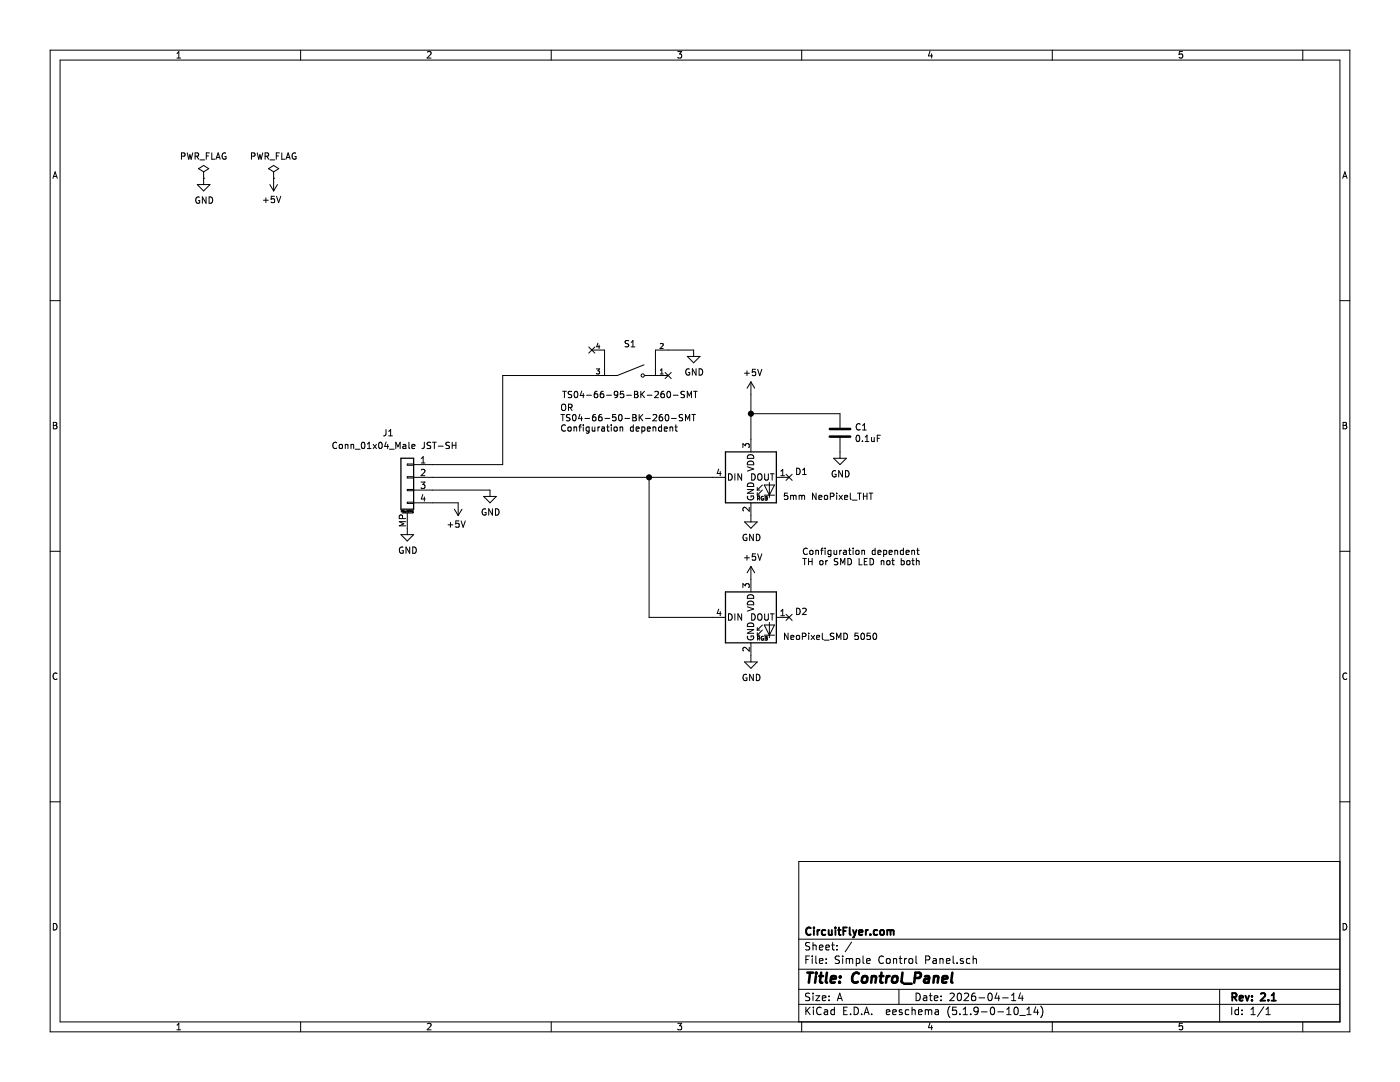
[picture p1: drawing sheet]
<svg xmlns="http://www.w3.org/2000/svg" width="279mm" height="216mm" viewBox="0 0 279 216" stroke-linecap="round" stroke-linejoin="round" font-family="sans-serif">
<path d="M0 0h279.4v215.9h-279.4z" fill-rule="evenodd" fill="#fff" stroke="#fff" stroke-width=".2"/>
<g fill="none" stroke="#000" stroke-width=".2">
<path d="M10 10h259.4v195.9h-259.4zM12 12h255.4v191.9h-255.4zM35.3 11.6h.7M35.3 10.6l.4-.3v1.3M60 10v2M85.3 10.4l.5-.1 .2 .3-.8 1h.8M110 10v2M135.3 10.3h.7l-.4 .5 .4 .1v.6l-.2 .1-.5-.1M160 10v2M185.6 10.2l-.3 1h.8M185.9 10.7v.9M210 10v2"/>
<path d="M236 10.3h-.6l-.1 .6 .2-.1h.4l.1 .7-.2 .1-.5-.1M260 10v2M10.6 35.6l.4-1.3 .4 1.3M10.7 35.2h.6M36.2 31.2l.6-.1 .1-.5-.7-.1v1.3M37.4 30.5l.3 1.3 .2-.9 .3 .9 .3-1.3M38.9 31.2l.6-.1 .1-.5-.7-.1v1.3M39.2 31.2l.4 .6M39.4 36.8h2.5l-1.3 1.3zM39.6 33.7l1-.7 1.1 .7-1.1 .6zM39.8 39.4a.59 .59 0 0 0-.7 .5 .59 .59 0 0 0 .7 .6l.1-.5h-.3M39.9 31.9h1"/>
<path d="M40.6 35.6h.1M40.6 34.3v2.5M41.1 39.3v1.3l-.7-1.3v1.3M41.2 31.1h.4M41.7 39.3a.64 .64 0 0 1 .7 .6 .64 .64 0 0 1-.7 .7zM41.8 30.5h-.6v1.3M42.3 30.5v1.3h.6M43.1 31.8l.4-1.3 .4 1.3M43.2 31.4h.6M45 30.6a.59 .59 0 0 0-.7 .6 .59 .59 0 0 0 .7 .5l.1-.5h-.2M50.2 31.2l.6-.1 .1-.5-.7-.1v1.3M51.3 30.5l.3 1.3 .3-.9 .2 .9 .3-1.3"/>
<path d="M52.6 40h.9M52.9 31.2l.6-.1 .1-.5-.7-.1v1.3M53.1 39.5v.9M53.2 31.2l.4 .6M53.6 33.7l1-.7 1 .7-1 .6zM53.8 36.8l.8 1.3M53.9 31.9h.9M54.6 35.6h.1M54.6 34.3v3.8M54.8 39.2h-.6l-.1 .6 .2-.2 .4 .1 .1 .6-.2 .1-.5-.1M55.1 31.1h.5M55.2 39.2l.4 1.2 .4-1.2"/>
<path d="M55.4 36.8l-.8 1.3M55.8 30.5h-.7v1.3M56.2 30.5v1.3h.6M57.1 31.8l.4-1.3 .4 1.3M57.2 31.4h.6M59 30.6a.59 .59 0 0 0-.7 .6 .59 .59 0 0 0 .7 .5l.1-.5h-.3M268 35.6l.4-1.3 .4 1.3M268.1 35.2h.6M10 60h2M267.4 60h2M112.3 78.1h.7M112.6 78.1v1.2"/>
<path d="M114.1 78.2l-.5-.1-.2 .1v.4l.6 .2 .1 .3-.2 .2h-.5M114.7 78.2l.2-.1a.67 .67 0 0 1 .4 .6 .67 .67 0 0 1-.4 .6l-.3-.4zM116.1 78l-.3 .9h.8M116.4 78.5v.8M117.1 78.9h.9M117.5 69.2l1.2 1.3M118.1 69.8h2.5v5.1M118.7 69.2l-1.2 1.3M119 73.6h.7l-.4 .4 .4 .2-.1 .3-.1 .1-.5-.1M119.2 78.1l-.4 .1a.87 .87 0 0 0 0 1.1l.5-.1v-.5l-.5-.1-.2 .2M119.3 68.5l-.2 .7h.6M119.6 68.9v.6"/>
<path d="M120.4 78.1l-.4 .1-.2 .4 .1 .7h.5l.1-.2-.1-.5h-.4l-.2 .2M121.1 78.9h.9M123.3 78.6l-.2 .3-.4-.1-.1-.6 .5-.1 .2 .2-.1 .7-.1 .3h-.4M124.5 78.1h-.6l-.1 .6 .2-.1 .5 .1v.5l-.2 .1-.5-.1M125 78.9h1M125.5 68l-.5-.1-.3 .3 .2 .3 .5 .2v.4l-.2 .1h-.5M126 69.2h.7M126 68.3l.3-.4v1.3M126.6 78.1l.6 .1 .1 .2-.2 .3 .3 .2-.2 .4h-.6zM126.6 78.7h.5M127.9 78.1v1.2M128.1 78.6l.5 .7"/>
<path d="M128.5 72.8l-5.3 2.1h-22.9v17.8h-17.8M128.6 78.1l-.7 .7M128.7 74.9h4.6M129.2 78.9h.9M130.7 78.2l.5-.1 .2 .3-.8 .9h.8M131.8 74.6h.6M131.8 73.9l.3-.3v1M131.8 68.6l.4-.1 .2 .3-.7 .7h.7M132.5 78.1h-.2a.79 .79 0 0 0-.2 1.2l.5-.1v-.5l-.5-.1-.2 .2M132.7 74.3l1.3 1.2M133.2 78.2l.2-.1a.67 .67 0 0 1 .5 .6 .67 .67 0 0 1-.5 .6l-.3-.4zM134 74.3l-1.3 1.2"/>
<path d="M134.4 78.9h.9M136.6 78.2l-.5-.1-.2 .1 .1 .4 .6 .3v.2l-.2 .2h-.5M137.2 79.3v-1.2l.4 .9 .4-.9v1.2M137.2 71.1h2.5l-1.3 1.3zM137.6 73.7a.59 .59 0 0 0-.8 .5 .59 .59 0 0 0 .8 .6v-.5h-.2M138.4 71.1v-1.3h-7.6v5.1M138.4 78.1h.7M138.8 78.1v1.2M138.9 73.6v1.3l-.7-1.3v1.3M139.5 73.6a.64 .64 0 0 1 .7 .6 .64 .64 0 0 1-.7 .7zM148.6 74.5h1M149.1 74v1"/>
<path d="M149.9 76.2v14M149.9 76.2l-.8 1.3M149.9 76.2l.7 1.3M150.8 73.7h-.6l-.1 .6 .2-.1h.4l.1 .6-.2 .2-.5-.2M151.2 73.7l.4 1.3 .4-1.3M10.6 84.3h.5l.2 .2-.2 .4 .3 .2-.2 .5h-.6zM10.6 84.9h.5M67.2 88.4a.56 .56 0 0 0-.8 .5 .56 .56 0 0 0 .8 .5M67.8 88.7h.3l.3 .2v.4l-.3 .2-.4-.2zM68.9 88.8l.5-.1v.8M68.9 88.7v.8M70.1 88.8l.4-.1 .1 .8"/>
<path d="M70.1 88.7v.8M70.9 89.6h1M72.2 88.4l.2-.2a.69 .69 0 0 1 .4 .7 .69 .69 0 0 1-.4 .6l-.3-.5zM73.3 89.5h.7M73.3 88.6l.4-.4v1.3M74.5 88.7l.6 .8M75.1 88.7l-.6 .8M75.7 88.4l.1-.2a.67 .67 0 0 1 .5 .7 .67 .67 0 0 1-.5 .6l-.2-.5zM77 85.7v.9l-.1 .3-.3 .1M77.1 88.2l-.3 .9h.7M77.4 88.7v.8M77.6 87h.7"/>
<path d="M77.6 86.1l.4-.4v1.3M77.7 89.6h1M79 89.5v-1.3l.4 1 .5-1v1.3M80.4 88.7h.5l.1 .8M81 89h-.4l-.2 .2v.3h.6M81.3 92.6h1.2v.2h-1.2zM81.3 95.1h1.2v.3h-1.2zM81.3 97.7h1.2v.2h-1.2zM81.6 88.2v1.1l.2 .2M82.2 89.1l.6-.1v-.3h-.4l-.2 .1 .1 .7h.5M82.5 95.2h62.3M82.5 97.8h15.3v1.3"/>
<path d="M84 96.2h.8l-.4 .5 .3 .1 .1 .4-.2 .3-.6-.2M84.1 93.8l.5-.2 .2 .4-.8 .9h.8M84.1 92.4h.7M84.1 91.5l.4-.4v1.3M84.4 98.7l-.3 .9h.8M84.7 88.2l-.1 1.1-.4 .2M84.7 99.2v.8M86 88.3l-.5-.1-.3 .3 .1 .3 .6 .2v.4l-.2 .1h-.5M86.3 88.2h.7M86.7 88.2v1.3M87.5 89h.9M89.7 88.3l-.5-.1-.2 .2v.3l.6 .3 .1 .3-.2 .2h-.5"/>
<path d="M90.2 88.2v1.3M90.2 88.8h.8M91 88.2v1.3M96.5 99.1h2.6l-1.3 1.2zM111.9 82.7h.8M112.1 80.8l.3-.2a.44 .44 0 0 1 .5 .5v.6l-.5 .2-.3-.2zM112.3 82.7v1.3M112.9 84.9a.56 .56 0 0 0-.8 .5 .56 .56 0 0 0 .8 .5M113.5 85.2h.3l.2 .2v.4l-.2 .2-.5-.2zM113.5 81.3h.6v-.5l-.6-.2v1.3M113.8 81.3l.4 .6M113.8 82.8l-.5-.1-.2 .1-.1 .3 .2 .2 .4 .1 .2 .3-.3 .3-.5-.1"/>
<path d="M114.4 82.8l.2-.1a.69 .69 0 0 1 .4 .6 .69 .69 0 0 1-.4 .7l-.4-.5zM114.6 85.3l.4-.1 .1 .8M114.6 85.2v.8M115.5 85.2h.5M115.7 82.7l-.3 .8h.8M116 84.8l-.3 .1v1.1M116.1 83.1v.9M116.4 84.8v.1M116.4 85.2v.8M116.7 83.5h1M117.6 85.2h-.4l-.2 .2 .1 .6h.5M117.6 85.2v1l-.3 .3-.3-.1"/>
<path d="M118.2 85.2v.8l.5-.1M118.7 85.2v.8M118.8 82.7l-.3 .1a.87 .87 0 0 0 0 1.2l.4-.2v-.5l-.4-.1-.3 .2M119.3 85.2v.8M119.7 85.2l-.4 .2M120 82.7l-.3 .1a.87 .87 0 0 0 0 1.2l.4-.2v-.5l-.4-.1-.2 .2M120.1 85.2h.5v.8M120.6 85.5h-.4l-.2 .2 .2 .3h.4M120.7 83.5h1M121.1 85.2h.5M121.3 84.8v1.1l.3 .1M122 84.8v.1"/>
<path d="M122 85.2v.8M122.7 85.2h.3l.2 .2v.4l-.2 .2-.5-.2zM122.9 82.7h-.6l-.1 .6 .5-.1 .3 .2v.3l-.3 .3-.5-.2M123.5 82.8l.2-.1a.69 .69 0 0 1 .5 .6 .69 .69 0 0 1-.5 .7l-.2-.2-.1-.3zM123.7 85.3l.5-.1 .1 .8M123.7 85.2v.8M124.7 83.5h1M126.3 82.7h.4l.2 .3-.2 .3 .3 .2-.2 .5h-.5zM126.3 83.3h.4M126.4 85.2h-.4l-.2 .2 .1 .6h.5M126.4 84.8v1.2M126.9 85.6l.7-.1-.1-.3h-.4l-.2 .2 .1 .6h.5"/>
<path d="M127.6 82.7v1.3M127.7 83.3l.6 .7M128.1 85.2h.3l.3 .2-.1 .6h-.5M128.1 85.2v1.3M128.3 82.7l-.7 .7M128.8 83.5h1M129.2 85.6l.6-.1-.1-.3h-.3l-.2 .2v.6h.5M129.5 95.2v28h15.3M130.3 82.8l.5-.1 .3 .4-.8 .9h.8M130.3 85.3l.5-.1 .1 .8M130.3 85.2v.8M132 85.2h-.4l-.2 .2 .1 .6h.5"/>
<path d="M132 84.8v1.2M132.2 82.7l-.4 .1a.87 .87 0 0 0 0 1.2l.4-.2v-.5l-.4-.1-.3 .2M132.6 85.6l.6-.1-.1-.3h-.4l-.1 .2v.6h.5M132.9 82.8l.1-.1a.67 .67 0 0 1 .5 .6 .67 .67 0 0 1-.5 .7l-.3-.5zM133.7 85.3l.5-.1 .1 .8M133.7 85.2v.8M134 83.5h1M134.7 85.2h.5M134.9 84.8v1.1l.3 .1M136.2 82.8l-.4-.1-.2 .1v.4l.5 .2 .1 .3-.2 .3-.5-.1M136.8 84v-1.3l.4 .9 .4-.9v1.3M138.1 82.7h.7"/>
<path d="M138.4 82.7v1.3M143.4 93.6l-.3 .9h.8M143.7 94.1v.8M145.4 94.5a.64 .64 0 0 1 .7 .7 .64 .64 0 0 1-.7 .6zM146.7 94.5v1.3M148 94.5v1.3l-.7-1.3v1.3M148.3 89.3v-.8l.4 .5 .2-.4 .4-.1 .2 .3-.1 .5M149.1 97.7h1.3l-1.3 .7h1.3M149.1 93.1l1.3 .5-1.3 .4M149.2 99a.59 .59 0 0 0 .6 .8 .59 .59 0 0 0 .6-.8h-.5v.2M149.3 90.9a.66 .66 0 0 1 .8-.1 .66 .66 0 0 1 .3 .7h-1.3zM149.3 92.1a.66 .66 0 0 1 .8-.1 .66 .66 0 0 1 .3 .7h-1.3z"/>
<path d="M149.3 96.5a.67 .67 0 0 1 .8-.1 .67 .67 0 0 1 .3 .7h-1.3zM149.9 82.5h17.7v2.8M150 94.5a.64 .64 0 0 1 .7 .7 .64 .64 0 0 1-.7 .6zM151.1 97.8h.5M151.1 97.3v.5M151.1 98.3v.5M151.1 98.8h.5M151.2 99.4h.3l.1-.3-.4-.1v.8M151.3 94.7l.2-.2a.47 .47 0 0 1 .6 .5l-.1 .6-.5 .2-.3-.4zM151.4 99.4l.2 .4M152.1 97.8l-1 1M152.1 96.8l-1 1"/>
<path d="M152.3 99.1h-.3l-.1 .4 .1 .3 .4-.1v-.2h-.2M152.5 96.8h2.1l-1.1 2zM152.5 98.8h2.1M152.6 94.5v1.1l.2 .2h.4l.1-.2v-1.1M152.7 99l.4 .1-.1 .3 .1 .1v.3h-.4zM152.7 99.4h.3M153.5 96.3v3M153.7 94.5h.8M154.1 94.5v1.3M154.9 95.2h2.6M155.8 94.9h.8M155.8 94l.4-.4v1.3"/>
<path d="M156.9 94.6l1.2 1.3M157.2 98.4h-.6l-.1 .6 .5-.1 .3 .2v.3l-.3 .3-.5-.2M157.8 98.8v.9M157.8 99l.4-.2 .1 .2M158.1 94.6l-1.2 1.3M158.3 99l.2-.2 .3 .1 .1 .8M158.3 99v.7M159 93.4a.64 .64 0 0 1 .7 .7 .64 .64 0 0 1-.7 .6zM159.5 99l.3-.2 .2 .2M159.5 98.8v.9M160 99v.7M160 99l.2-.2 .3 .1 .1 .8"/>
<path d="M160.2 93.8l.4-.4v1.3M160.2 94.7h.7M162.9 98.4v1.3l-.7-1.3v1.3M163.4 99.2l.6-.1v-.2l-.4-.1-.2 .2 .1 .6h.5M164.6 98.9l.3-.1 .3 .3-.2 .5-.4-.1zM165.7 99.1l.6-.1 .1-.2v-.3l-.7-.1v1.3M166.4 91.4h2.5l-1.3 1.3zM166.8 94a.59 .59 0 0 0-.7 .6 .59 .59 0 0 0 .7 .5l.1-.5h-.3M167 98.4v.1M167 98.8v.9M167.5 98.8l.6 .9M167.6 87.4v4"/>
<path d="M168.1 93.9v1.3l-.7-1.3v1.3M168.1 98.8l-.6 .9M168.6 99.2l.6-.1-.1-.2-.4-.1-.1 .2v.6h.5M168.7 93.9a.64 .64 0 0 1 .7 .6 .64 .64 0 0 1-.7 .7zM169.7 98.4v1.1l.2 .2M170.1 99.8h.9M171 87l.1-.2a.67 .67 0 0 1 .5 .7 .67 .67 0 0 1-.5 .6l-.3-.5zM171.1 98.4h.8M171.5 98.4v1.3M171.7 84.7a.56 .56 0 0 0-.8 .5 .56 .56 0 0 0 .8 .5M172.1 88v.1M172.1 85.8h.8"/>
<path d="M172.1 84.9l.4-.4v1.3M172.3 98.4v1.3M172.3 99h.7M172.7 88.1h.7M172.7 87.2l.3-.4v1.3M173 98.4v1.3M173.5 98.4h.7M173.8 98.4v1.3M173.9 87.3l.1 .8 .5-.1M174.5 87.3v.8M175.1 87.5h.4M175.7 86.8h-.6v1.3"/>
<path d="M268 84.3h.5l.2 .2-.2 .4 .3 .2-.2 .5h-.6zM268 84.9h.5M10 110h2M80 106.7h2.5l-1.2 1.2zM80.1 102.2v-.4l.1 .3 .1-.3v.4M80.3 102.4h2M80.3 103.5v-.6l-.2-.2-.3 .1-.1 .7h1.2M80.4 109.2a.59 .59 0 0 0-.7 .6 .59 .59 0 0 0 .7 .6l.1-.5h-.3M80.5 102.2h.1M80.5 102.2l.1-.3 .1 .3M80.5 102.2h.2M80.7 102.2h.1"/>
<path d="M80.7 102h.1M80.8 101.9l.1 .3h.1v-.3M80.9 104.1h-1.2l.9 .4-.9 .4h1.2M81.2 102h.2v.2M81.2 101.9v.3M81.3 100.2h1.2v.3h-1.2zM81.3 102.4v4.3M81.5 101.9h.1M81.6 101.8v.4M81.8 109.1v1.3l-.8-1.3v1.3M81.8 101.8h-.1M81.8 101.9v.3"/>
<path d="M81.9 102h.2v.2M81.9 101.9v.3M82.4 109.1a.64 .64 0 0 1 .7 .7 .64 .64 0 0 1-.7 .6zM82.4 102.2l-.1-.1v-.2l.1 .4h-.1M82.5 100.3h8.9v2.6M89.4 104.7h1M89.9 104.2v1M90.7 101.6l.7 1.3M91.6 103.9h-.6l-.1 .6 .2-.1 .4 .1 .1 .6-.2 .1-.5-.1M92 103.9l.4 1.3 .5-1.3M92.2 101.6l-.8 1.3M96.9 101.6a.59 .59 0 0 0-.7 .6 .59 .59 0 0 0 .7 .5l.1-.4h-.3"/>
<path d="M98.3 101.5v1.3l-.8-1.3v1.3M98.9 101.5a.64 .64 0 0 1 .7 .7 .64 .64 0 0 1-.7 .6zM148.3 117.2v-.7l.4 .4 .2-.4h.4l.2 .2-.1 .5M148.6 111.3h1M148.6 104.1h2.5l-1.2 1.3zM149 106.7a.59 .59 0 0 0-.7 .6 .59 .59 0 0 0 .7 .5l.1-.5h-.3M149.1 110.8v1M149.3 118.8a.66 .66 0 0 1 .8-.1 .66 .66 0 0 1 .3 .7h-1.3zM149.5 101.2v.8l-.9-.8-.3 .3 .1 .5M149.9 100.3v3.8M149.9 113v5.1M149.9 113l-.8 1.3"/>
<path d="M149.9 113l.7 1.3M150.3 106.6v1.3l-.7-1.3v1.3M150.8 110.5h-.6l-.1 .6 .2-.1 .4 .1 .1 .6-.2 .1-.5-.1M151 106.6a.64 .64 0 0 1 .7 .6 .64 .64 0 0 1-.7 .7zM151.2 110.5l.4 1.3 .4-1.3M160.2 111.4h.7M160.6 111.4v1.3M161.1 109.5a.56 .56 0 0 0-.8 .5 .56 .56 0 0 0 .8 .5M161.4 111.4v1.3M161.4 112h.7M161.6 109.9l.2-.1 .4 .1 .1 .5-.2 .2-.5-.1zM162.1 111.4v1.3"/>
<path d="M162.8 109.8v.8M162.8 109.9h.5v.7M163.7 111.9h.3l.3 .2-.2 .5h-.4zM163.8 109.8h.5M164.3 109.4l-.3 .2v1M164.7 109.4v.1M164.7 109.8v.8M164.8 111.9v.8M165.2 111.9l-.4 .2M165.8 109.9l-.3-.1-.3 .2 .2 .6h.4M165.8 109.8v1l-.2 .3-.3-.1M166.4 109.8l.1 .8 .5-.1"/>
<path d="M167 109.8v.8M167.2 111.5l-.5-.1-.2 .2v.3l.6 .3 .1 .3-.2 .2-.5-.1M167.6 109.8v.8M167.8 112.7v-1.3l.4 .9 .4-.9v1.3M167.9 109.8l-.3 .2M168.4 109.9h.5v.7M168.9 110.1l-.4 .1-.2 .1 .2 .3h.4M169.2 111.4a.64 .64 0 0 1 .8 .7 .64 .64 0 0 1-.8 .6zM169.3 109.8h.5M169.5 109.4v1.1l.3 .1M170.3 109.4v.1M170.3 109.8v.8"/>
<path d="M170.8 109.9l.2-.1 .4 .1v.5l-.1 .2-.5-.1zM171.4 111.4v1.3h.7M172 109.9h.5v.7M172 109.8v.8M172.5 112h.4M173.1 111.4h-.6v1.3h.6M173.6 111.4a.64 .64 0 0 1 .8 .7 .64 .64 0 0 1-.8 .6zM174.7 109.9l-.4-.1-.2 .2 .1 .6h.5M174.7 109.4v1.2M175.2 110.2l.6-.1-.1-.2-.3-.1-.2 .2 .1 .6h.4M175.9 112l.5-.1v.8M175.9 111.9v.8"/>
<path d="M176.4 109.9l.3-.1 .3 .2-.2 .6h-.4M176.4 109.8v1.3M177 112l.2-.1 .4 .1v.5l-.1 .1h-.5zM177.4 110.2l.7-.1-.1-.2-.4-.1-.2 .2 .1 .6h.5M178 111.9h.5M178.2 111.4v1.1l.3 .2M178.6 109.9h.5v.7M178.6 109.8v.8M179.9 111.9h.3l.3 .2-.2 .5h-.4M179.9 111.4v1.3M180.3 109.9l-.4-.1-.2 .2 .1 .6h.5M180.3 109.4v1.2"/>
<path d="M180.8 110.2l.6-.1v-.2l-.4-.1-.2 .2 .1 .6h.5M181 112l.2-.1 .4 .1v.5l-.1 .1h-.5zM182 109.9h.4l.1 .7M182 109.8v.8M182 111.9h.4M182.2 111.4v1.1l.2 .2M182.9 112l.5-.1v.8M182.9 111.4v1.3M183 109.8h.4M183.1 109.4v1.1l.3 .1M267.4 110h2M11.4 134.4a.62 .62 0 0 0-.9 .4 .62 .62 0 0 0 .7 .8l.2-.1"/>
<path d="M143.4 121.5l-.3 .9h.8M143.7 122v.9M145.4 122.5a.64 .64 0 0 1 .7 .6 .64 .64 0 0 1-.7 .6zM146.7 122.5v1.2M148 122.5v1.2l-.7-1.2v1.2M148.6 132.1h2.5l-1.2 1.2zM149 134.6a.59 .59 0 0 0-.7 .6 .59 .59 0 0 0 .7 .6l.1-.5h-.3M149.1 125.6h1.3l-1.3 .8h1.3M149.1 121.1l1.3 .4-1.3 .4M149.2 126.9a.59 .59 0 0 0 .6 .8 .59 .59 0 0 0 .6-.8h-.5v.3M149.3 120.1a.66 .66 0 0 1 .8-.1 .66 .66 0 0 1 .3 .7h-1.3zM149.3 124.4a.67 .67 0 0 1 .8-.1 .67 .67 0 0 1 .3 .7h-1.3z"/>
<path d="M149.5 129.2v.7l-.9-.7-.3 .2 .1 .5M149.9 128.3v3.8M150 122.5a.64 .64 0 0 1 .7 .6 .64 .64 0 0 1-.7 .6zM150.3 134.5v1.3l-.7-1.3v1.3M151 134.5a.64 .64 0 0 1 .7 .7 .64 .64 0 0 1-.7 .6zM151.1 126.7h.5M151.1 125.7h.5M151.1 125.2v.5M151.1 126.2v.5M151.2 127.4l.3-.1 .1-.2-.4-.1v.7M151.3 122.7l.2-.2a.47 .47 0 0 1 .6 .4l-.1 .7-.5 .1-.3-.4zM151.4 127.4l.2 .3"/>
<path d="M152.1 125.7l-1 1M152.1 124.7l-1 1M152.3 127l-.3 .1-.1 .3 .1 .3h.4v-.3h-.2M152.5 124.7h2.1l-1.1 2zM152.5 126.7h2.1M152.6 122.5v1l.2 .2h.4l.1-.2v-1M152.7 127l.4 .1-.1 .2 .1 .2v.2h-.4zM152.7 127.3h.3M153.5 124.2v3.1M153.7 122.5h.8M154.1 122.5v1.2M154.9 123.2h2.6"/>
<path d="M155.8 121.9l.4-.3v1.3M155.8 122.9h.8M156.9 122.6l1.2 1.2M157.3 126.3v1.3l-.7-1.3v1.3M157.8 127.2l.6-.1v-.3h-.4l-.2 .1 .1 .7h.5M158.1 122.6l-1.2 1.2M159 121.4a.64 .64 0 0 1 .7 .6 .64 .64 0 0 1-.7 .6zM159 126.8h.3l.3 .2-.1 .6-.5-.1zM160.1 127l.6-.1 .2-.1-.1-.3-.7-.2v1.3M160.2 121.5l.5-.1 .2 .3-.8 .9h.8M161.4 126.3v.2M161.4 126.8v.8"/>
<path d="M161.9 126.8l.7 .8M162.6 126.8l-.7 .8M163 127.2l.6-.1-.1-.3h-.4l-.1 .1v.7h.5M164.1 126.3v1.1l.2 .2M164.5 127.7h1M166.4 126.4l-.5-.1-.2 .3 .1 .3 .6 .2v.4l-.2 .1h-.5M167 127.6v-1.3l.4 1 .4-1v1.3M168.4 126.3a.64 .64 0 0 1 .7 .7 .64 .64 0 0 1-.7 .6zM171.2 126.3h-.5l-.1 .6 .5-.1 .2 .3v.3l-.2 .2-.5-.1M171.9 126.5l.2-.2a.69 .69 0 0 1 .4 .7 .69 .69 0 0 1-.4 .6l-.3-.5zM173.7 126.3h-.6l-.1 .6 .2-.1 .5 .1v.6l-.2 .1-.5-.1M174.3 126.5l.2-.2a.67 .67 0 0 1 .5 .7 .67 .67 0 0 1-.5 .6l-.3-.5z"/>
<path d="M268.8 134.4a.62 .62 0 0 0-.9 .4 .62 .62 0 0 0 .7 .8l.2-.1M10 160h2M267.4 160h2M267.4 171.9h-108v32M10.6 184.3a.65 .65 0 0 1 .8 .6 .65 .65 0 0 1-.8 .7zM159.4 197.4h108M159.4 193.4h108M159.4 187.4h108M160.8 191.5h.5M161.5 190.8h-.7v1.5M161.6 198.2h-.6l-.2 .3 .1 .3 .6 .3v.4l-.2 .2-.5-.1M161.6 188.1h-.6l-.2 .2 .1 .4 .6 .3v.4l-.2 .2-.5-.1"/>
<path d="M162.1 190.8v.1M162.1 191.3v1M162.3 188.1v1.5M162.3 198.2v.1M162.3 198.7v1M162.3 188.7l.2-.1h.3l.1 1M162.8 198.7h.8l-.8 1h.8M162.8 190.8v1.2l.2 .3M163.5 191.8l.7-.2v-.3h-.4l-.3 .2 .1 .7h.6M163.5 189.1l.7-.2v-.3h-.4l-.3 .2 .1 .7h.6M164.1 199.2l.7-.2-.1-.2-.4-.1-.2 .2 .1 .7h.5M164.8 189.1l.7-.2v-.3h-.5l-.2 .2 .1 .7h.6"/>
<path d="M164.9 192.1v.2M164.9 191.3v.2M165.5 198.8v.1M165.5 199.5v.2M166 188.6h.5M166.2 188.1v1.3l.3 .2M167 189.4v.2M167 188.6v.2M167.1 199.7l.5-1.5 .5 1.5M167.2 199.2h.8M167.5 190.8h-.5l-.3 .2 .1 .3 .7 .4v.4l-.3 .2-.5-.1M168.2 190.8v.1"/>
<path d="M168.2 191.3v1M168.9 191.4l.4-.1 .2 .2M168.9 191.3v1M169.5 191.5a.36 .36 0 0 1 .3-.3 .36 .36 0 0 1 .4 .3v.8M169.5 191.5v.8M170 188l-1.3 1.9M170.9 191.3h.4l.3 .2-.1 .6-.2 .2-.4-.1M170.9 191.3v1.5M172.2 190.8v1.2l.3 .3M172.9 191.8l.8-.2-.1-.3h-.4l-.3 .2 .1 .7h.6M176.3 190.9a.59 .59 0 0 0-.7 0 .59 .59 0 0 0-.2 .7 .56 .56 0 0 0 .3 .6 .56 .56 0 0 0 .6-.1M177 191.4l.2-.1 .4 .1v.7l-.2 .2-.4-.2z"/>
<path d="M178.3 191.4l.2-.1h.4v1M178.3 191.3v1M179.4 197.4v3M179.5 191.3h.5M179.7 190.8v1.2l.3 .3M180.5 191.3v1M180.9 191.3l-.4 .2M181.5 191.4l.2-.1 .4 .1v.7l-.2 .2-.4-.2zM182.8 190.8v1.2l.2 .3M182.8 198.2a.75 .75 0 0 1 .9 .7 .75 .75 0 0 1-.9 .8zM184.3 198.8h.6l.1 .9M184.7 191.5h.7l.1-.6-.2-.1h-.6v1.5"/>
<path d="M185 199l-.5 .1-.2 .2 .2 .4 .5-.1M185.5 198.7h.5M185.7 198.2v1.3l.3 .2M186.2 191.3h.6l.1 1M186.5 199.2l.7-.2-.1-.2-.4-.1-.2 .2v.7h.6M186.9 191.6l-.5 .1-.2 .2 .2 .4 .5-.1M187.6 191.4l.2-.1h.4v1M187.6 191.3v1M187.8 199.5v.2M187.8 198.8v.1M188.9 191.8l.7-.2-.1-.3h-.4l-.2 .2 .1 .7h.5M189.6 198.3l.6-.1 .2 .4-.9 1.1h.9"/>
<path d="M190.2 190.8v1.2l.2 .3M191 192.1v.2M191.2 198.3l.3-.1a.94 .94 0 0 1 0 1.5l-.4-.3zM192.2 191.3a.37 .37 0 0 0-.6 .2l.1 .2 .5 .1 .1 .2-.2 .3-.5-.1M192.5 198.3l.5-.1 .3 .4-.9 1.1h.9M193.6 191.3h-.5l-.2 .2v.6l.2 .2 .5-.1M194.2 191.4l.1-.1a.37 .37 0 0 1 .6 .2v.8M194.2 190.8v1.5M194.6 198.2h-.4a1.11 1.11 0 0 0-.2 1.4l.5 .1 .2-.2v-.5l-.2-.2h-.5l-.1 .2M195.4 199.1h1.1M197.3 198.3l.2-.1a.8 .8 0 0 1 .5 .7 .8 .8 0 0 1-.5 .8l-.2-.2-.1-.4zM199 198.1l-.4 1.1h.9"/>
<path d="M199.3 198.7v1M200.1 199.1h1.1M201.9 199.7h.8M201.9 198.6l.4-.4v1.5M203.7 198.1l-.4 1.1h.9M204 198.7v1M243.4 197.4v6.5M268 184.3a.65 .65 0 0 1 .8 .6 .65 .65 0 0 1-.8 .7zM35.3 204.5l.4-.3v1.3M35.3 205.5h.7M60 203.9v2M85.3 204.3l.5-.1 .2 .3-.8 1h.8"/>
<path d="M110 203.9v2M135.3 204.2h.7l-.4 .5 .4 .1v.6l-.2 .1-.5-.1M159.4 200.4h108M160 203.9v2M160.8 201v1.5M161 201.6l.7 .9M161.7 201l-.9 .8M162.3 201v.1M162.3 201.5v1M163.9 201.1a.59 .59 0 0 0-.8 0 .59 .59 0 0 0-.1 .7 .56 .56 0 0 0 .3 .6 .56 .56 0 0 0 .6-.1M164.5 201.5h.6l.1 1M165.2 201.8l-.5 .1-.2 .2 .2 .4 .5-.1"/>
<path d="M166.5 201.5h-.4l-.3 .3 .1 .5 .2 .2 .4-.1M166.5 201v1.5M168.4 201.7h.5M169.1 201h-.7v1.5h.7M169.7 202.3v.2M170.5 201a.76 .76 0 0 1 .8 .7 .76 .76 0 0 1-.8 .8zM172 202.3v.2M172.5 202.5l.4-1.5 .6 1.5M172.6 202h.7M174 202.3v.2M176.9 202l.7-.2-.1-.3h-.4l-.2 .2 .1 .7h.5M178.2 202l.7-.2-.1-.3h-.4l-.2 .2v.7h.6"/>
<path d="M180 201.5h-.3l-.2 .2v.2l.5 .1v.4h-.5M181.4 201.5h-.5l-.2 .3v.5l.2 .2 .5-.1M182 201.6l.2-.1h.4l.1 1M182 201v1.5M183.3 202l.7-.2-.1-.3h-.4l-.2 .2 .1 .7h.5M184.7 201.6l.4-.1 .2 .2M184.7 201.5v1M185.3 201.7a.36 .36 0 0 1 .3-.2 .36 .36 0 0 1 .4 .2v.8M185.3 201.7v.8M185.6 204.1l-.3 1h.8M185.9 204.6v.9M186.7 201.5h.5l.1 1"/>
<path d="M187.3 201.8l-.5 .1-.2 .2 .2 .4 .5-.1M189.6 200.8a1.71 1.71 0 0 0 0 2.2M190.9 201h-.8v.7l.2-.2 .5 .1 .1 .2v.5l-.2 .2-.6-.2M191.6 202.3v.2M192.2 202.5h.9M192.2 201.4l.5-.4v1.5M193.7 202.3v.2M195.2 201.6l-.3 .3h-.3l-.2-.3 .1-.6h.4l.2 .1a1.19 1.19 0 0 1-.2 1.3l-.4 .1M195.9 201.9h1.1M197.8 201.1l.2-.1a.8 .8 0 0 1 .5 .7 .8 .8 0 0 1-.5 .8l-.2-.2-.2-.4zM199.1 201.9h1.2M200.9 202.5h.9"/>
<path d="M200.9 201.4l.4-.4v1.5M202.5 201.1l.3-.1a.94 .94 0 0 1 0 1.5l-.4-.3zM203.5 202.6h1.1M204.9 202.5h.9M204.9 201.4l.5-.4v1.5M206.7 200.9l-.4 1.1h1M207.1 201.5v1M207.7 200.8a1.71 1.71 0 0 1 0 2.2M210 203.9v2M236 204.2h-.6l-.1 .6 .2-.1h.4l.1 .7-.2 .1-.5-.1M245.8 201v1.5M247.2 201.5h-.5l-.2 .3 .1 .6h.6"/>
<path d="M247.2 201v1.5M247.9 202.3v.2M247.9 201.5v.2M249.7 202.5h.8M249.7 201.4l.4-.4v1.5M252.2 200.9l-1.2 1.9M252.7 202.5h.8M252.7 201.4l.4-.4v1.5M260 203.9v2"/>
<circle cx="128.3" cy="74.9" r=".33"/>
</g>
<g fill="none" stroke="#000" stroke-width=".38">
<path d="M161.8 185.2a.59 .59 0 0 0-.7 0 .59 .59 0 0 0-.2 .7 .56 .56 0 0 0 .3 .6 .56 .56 0 0 0 .6-.1M162.4 185.1v.1M162.4 185.6v1M163.1 185.6v1M163.6 185.6l-.5 .3M164.7 185.6h-.4l-.3 .3 .1 .5 .2 .2 .4-.1M165.4 185.6v.9l.4 .1 .2-.2M166 185.6v1M166.7 185.1v.1M166.7 185.6v1M167.2 185.6h.6M167.4 185.1v1.3l.4 .2"/>
<path d="M168.3 185.8h.5M169 185.1h-.7v1.5M169.6 185.1v1.3l.2 .2M170.2 185.6l.4 1M170.6 186.6l-.4 .5M170.9 185.6l-.3 1M171.4 186.1l.7-.2v-.3h-.4l-.3 .2 .1 .7h.6M172.8 185.6v1M173.2 185.6h-.3l-.1 .3M173.7 186.4v.2M175.1 185.6h-.4l-.3 .3v.5l.3 .2 .4-.1M175.7 185.7l.2-.1 .5 .1v.7l-.3 .2-.4-.2z"/>
<path d="M177.1 185.7v-.1a.37 .37 0 0 1 .6 .2M177.1 185.6v1M177.7 185.8l.1-.2a.37 .37 0 0 1 .6 .2v.8M177.7 185.8v.8M245.9 199l.7-.1 .2-.2-.1-.4-.2-.1h-.6v1.5M246.3 199l.5 .7M247.4 199.2l.7-.2-.1-.2-.4-.1-.2 .2v.7h.6M248.6 198.7l.3 1 .4-1M249.9 199.5v.2M249.9 198.8v.1M251.6 198.3l.6-.1 .3 .4-.9 1.1h.9M253.1 199.5v.2"/>
<path d="M253.8 199.7h.8M253.8 198.6l.4-.4v1.5"/>
</g>
<g fill="none" stroke="#000" stroke-width=".51">
<path d="M165.6 87.1h4.1M165.6 85.6h4.1M161.1 194.1h1.2M161.7 194.1l-.3 2M162.8 194.8l-.1 1.3M162.9 194.1v.2M162.9 194.1l.1 .1-.1 .1M163.5 194.8h.8M163.9 194.1l-.2 1.7v.2l.4 .1M165 194.1l-.2 1.7 .2 .3M165.8 195.4l1-.2v-.4h-.8l-.2 1 .2 .3 .6-.1M167.6 195.9l-.1 .2"/>
<path d="M167.7 194.8l.1 .1-.1 .1M167.7 194.8v.2M171.4 194.3a.87 .87 0 0 0-1 0 .87 .87 0 0 0-.3 .9 .69 .69 0 0 0 .3 .8 .69 .69 0 0 0 .8-.1M172.2 194.9l.3-.1 .6 .1-.2 1a.53 .53 0 0 1-.5 .2 .53 .53 0 0 1-.4-.4zM174 194.9l.3-.1h.5l-.1 1.3M174 194.8l-.1 1.3M175.5 194.8h.8M175.9 194.1l-.2 1.7 .1 .2 .3 .1M177 194.8l-.2 1.3M177.5 194.8h-.3l-.3 .3M178.2 194.9l.3-.1 .6 .1-.2 1a.53 .53 0 0 1-.5 .2 .53 .53 0 0 1-.4-.4zM180.1 194.1l-.2 1.7 .3 .3"/>
<path d="M180.4 196.3h1.5M182.6 195.1l.9-.1a.54 .54 0 0 0 .3-.5 .54 .54 0 0 0-.3-.4h-.8l-.3 2M184.6 194.8h.8l-.1 1.3M185.4 195.2l-.7 .1a.4 .4 0 0 0-.3 .4 .4 .4 0 0 0 .3 .4l.6-.1M186.4 194.9l.3-.1h.5l-.1 1.3M186.4 194.8l-.1 1.3M188.1 195.4l1-.2-.1-.4h-.6l-.3 .2v1l.2 .1 .6-.1M190.1 194.1l-.3 1.7 .3 .3"/>
</g>
<path d="M80 91.4h2.5v10.2h-2.5zM144.8 90.2h10.1v10.1h-10.1zM144.8 118.1h10.1v10.2h-10.1z" fill="none" stroke="#000" stroke-width=".25"/>
<g fill="#000" stroke="#000" stroke-width=".2">
<circle cx="129.5" cy="95.2" r=".51"/>
<circle cx="149.9" cy="82.5" r=".51"/>
</g>
</svg>
